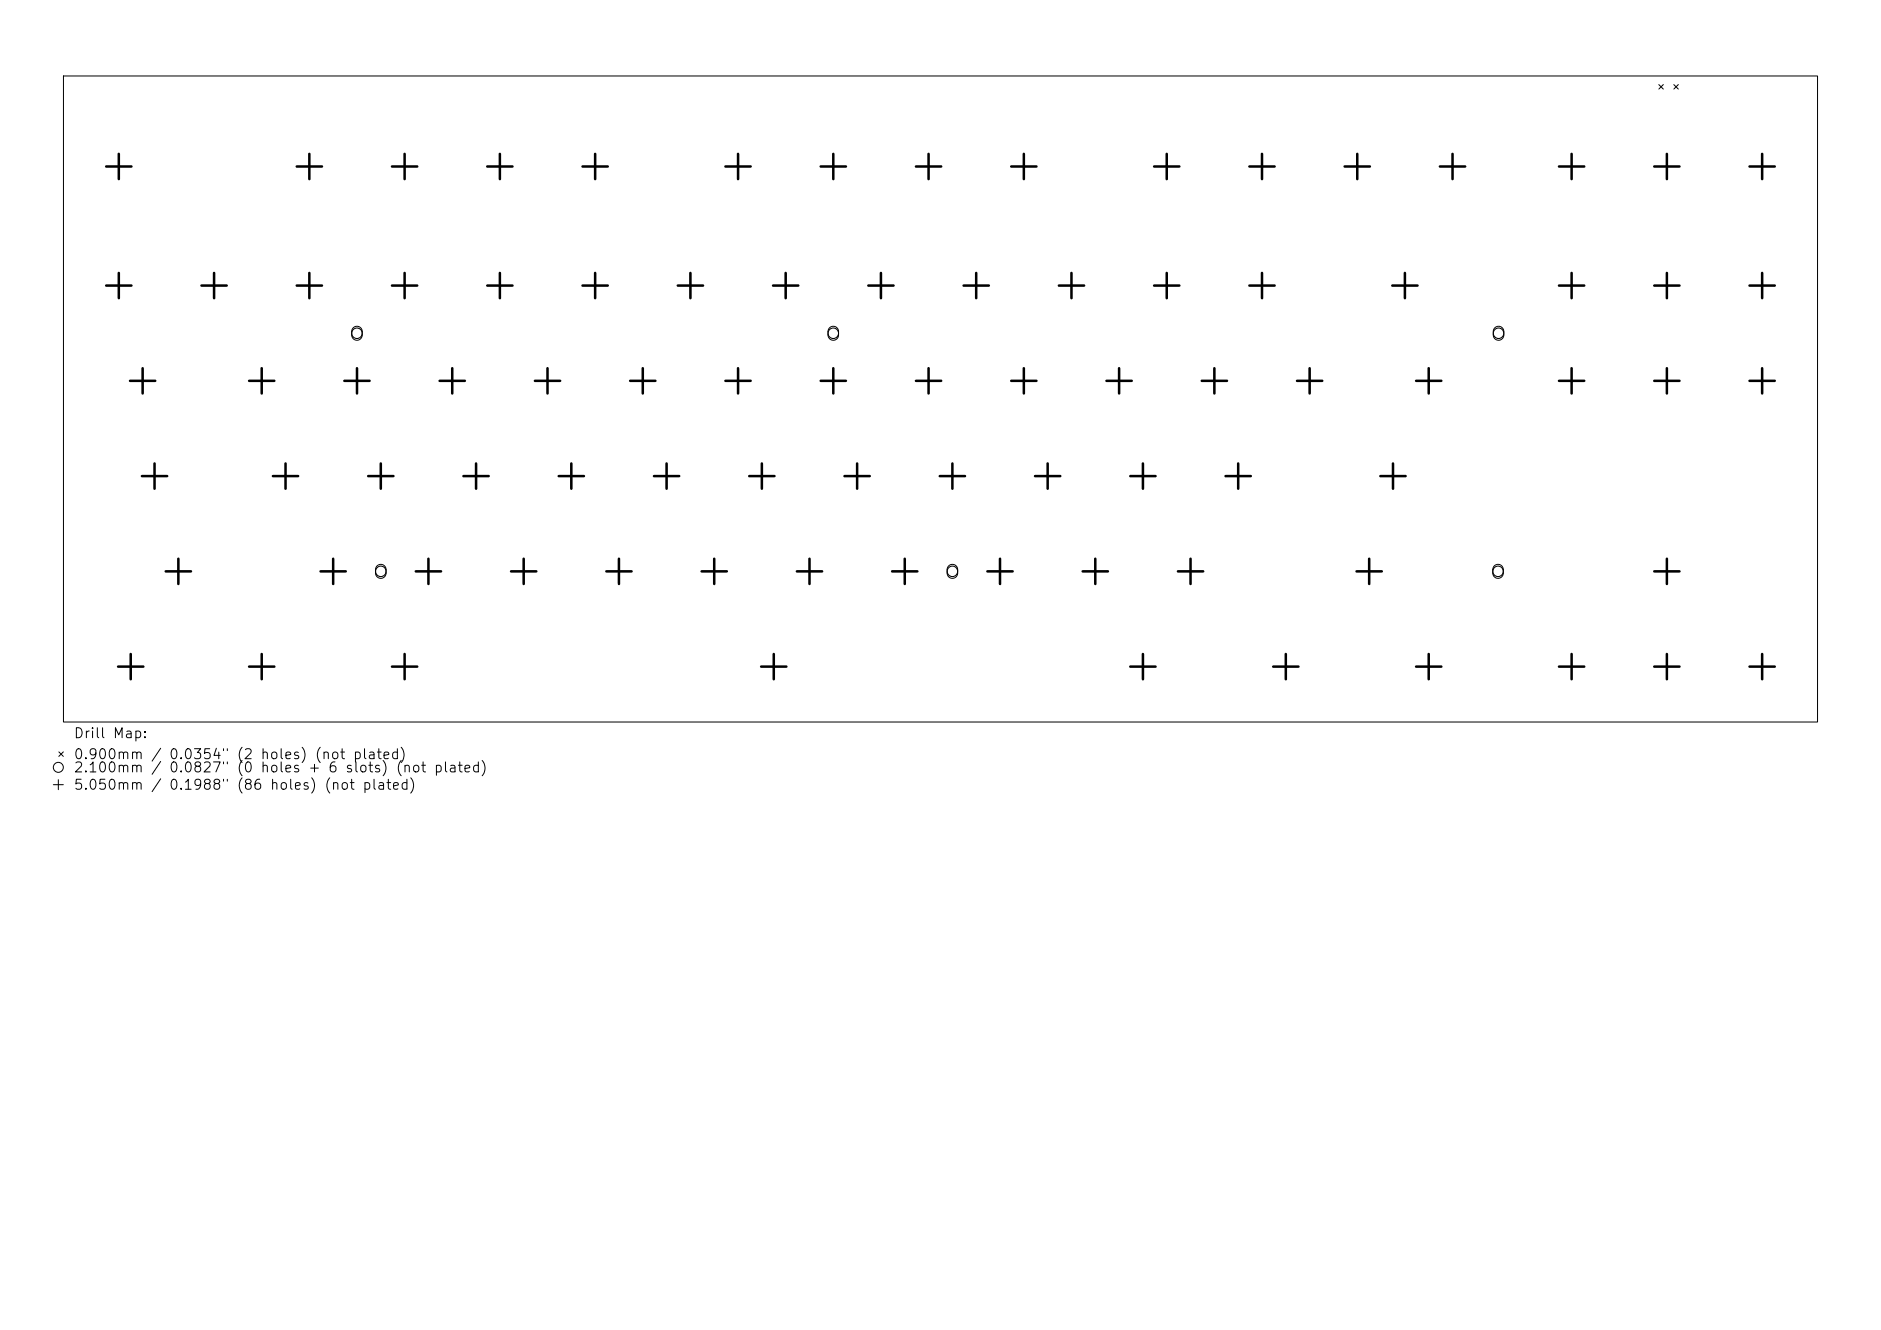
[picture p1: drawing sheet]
<svg xmlns="http://www.w3.org/2000/svg" width="297mm" height="210mm" viewBox="0 0 297 210" stroke-linecap="round" stroke-linejoin="round" font-family="sans-serif">
<defs><g id="words">
<g font-size="1.6">
<text x="11.5" y="117">Drill Map:</text>
<text x="11.5" y="120.3">0.900mm / 0.0354&quot; (2 holes) (not plated)</text>
<text x="11.5" y="122.4">2.100mm / 0.0827&quot; (0 holes + 6 slots) (not plated)</text>
<text x="11.5" y="125.1">5.050mm / 0.1988&quot; (86 holes) (not plated)</text>
</g>
</g></defs>
<g fill="none" stroke="#000" stroke-width=".16">
<path d="M10 12h277v102h-277zM261.9 13.4l.7 .7M262.6 13.4l-.7 .7M264.3 13.4l.7 .7M265 13.4l-.7 .7M55.8 51.8a.83 .83 0 0 1 .9-.2 .83 .83 0 0 1 .5 .7v.6a.83 .83 0 0 1-.8 .8 .83 .83 0 0 1-.9-.8v-.7zM131 51.8a.83 .83 0 0 1 .9-.2 .83 .83 0 0 1 .5 .7v.6a.83 .83 0 0 1-.8 .8 .83 .83 0 0 1-.9-.8l.1-.7zM236 51.8a.83 .83 0 0 1 .9-.2 .83 .83 0 0 1 .5 .7v.6a.83 .83 0 0 1-.8 .8 .83 .83 0 0 1-.8-.8v-.7zM59.5 89.4a.83 .83 0 0 1 .9-.2 .83 .83 0 0 1 .6 .7v.6a.83 .83 0 0 1-.9 .8 .83 .83 0 0 1-.8-.8v-.7zM149.8 89.4a.83 .83 0 0 1 .9-.2 .83 .83 0 0 1 .5 .7v.6a.83 .83 0 0 1-.8 .8 .83 .83 0 0 1-.8-.8v-.7zM235.9 89.4a.83 .83 0 0 1 1-.2 .83 .83 0 0 1 .5 .7v.6a.83 .83 0 0 1-.9 .8 .83 .83 0 0 1-.8-.8v-.7zM9.3 118.7l.7 .7"/>
<path d="M10 118.7l-.7 .7M8.4 123.9h1.6M9.2 123.1v1.6"/>
<circle cx="9.2" cy="121.2" r=".79"/>
</g>
<g fill="none" stroke="#000" stroke-width=".17">
<circle cx="56.4" cy="52.6" r=".83"/>
<circle cx="131.6" cy="52.6" r=".83"/>
<circle cx="236.6" cy="52.6" r=".83"/>
<circle cx="60.1" cy="90.2" r=".83"/>
<circle cx="150.4" cy="90.2" r=".83"/>
<circle cx="236.5" cy="90.2" r=".83"/>
</g>
<g fill="none" stroke="#000" stroke-width=".4">
<path d="M16.8 26.3h4M18.8 24.3v4M46.9 26.3h3.9M48.8 24.3v4M61.9 26.3h4M63.9 24.3v4M76.9 26.3h4M78.9 24.3v4M92 26.3h4M94 24.3v4M114.5 26.3h4M116.5 24.3v4"/>
<path d="M129.6 26.3h4M131.6 24.3v4M144.6 26.3h4M146.6 24.3v4M159.7 26.3h4M161.7 24.3v4M182.2 26.3h4M184.2 24.3v4M197.3 26.3h4M199.3 24.3v4M212.3 26.3h4M214.3 24.3v4"/>
<path d="M227.4 26.3h3.9M229.3 24.3v4M246.2 26.3h3.9M248.2 24.3v4M261.2 26.3h4M263.2 24.3v4M276.2 26.3h4M278.2 24.3v4M16.8 45.1h4M18.8 43.1v4M22.5 58.1v4M31.8 45.1h4"/>
<path d="M33.8 43.1v4M41.3 58.1v4M46.9 45.1h3.9M48.8 43.1v4M56.4 58.1v4M61.9 45.1h4M63.9 43.1v4M71.4 58.1v4M76.9 45.1h4M78.9 43.1v4M86.4 58.1v4M92 45.1h4"/>
<path d="M94 43.1v4M101.5 58.1v4M107 45.1h4M109 43.1v4M116.5 58.1v4M122.1 45.1h3.9M124.1 43.1v4M131.6 58.1v4M137.1 45.1h4M139.1 43.1v4M146.6 58.1v4M152.1 45.1h4"/>
<path d="M154.1 43.1v4M161.7 58.1v4M167.2 45.1h4M169.2 43.1v4M176.7 58.1v4M182.2 45.1h4M184.2 43.1v4M191.7 58.1v4M197.3 45.1h4M199.3 43.1v4M206.8 58.1v4M219.8 45.1h4"/>
<path d="M221.8 43.1v4M225.6 58.1v4M246.2 45.1h3.9M248.2 43.1v4M248.2 58.1v4M261.2 45.1h4M263.2 43.1v4M263.2 58.1v4M276.2 45.1h4M278.2 43.1v4M278.2 58.1v4M20.5 60.1h4"/>
<path d="M22.4 75.2h4M24.4 73.2v4M39.3 60.1h4M43.1 75.2h4M45.1 73.2v4M54.4 60.1h4M58.1 75.2h4M60.1 73.2v4M69.4 60.1h4M73.2 75.2h4M75.2 73.2v4M84.5 60.1h3.9"/>
<path d="M88.2 75.2h4M90.2 73.2v4M99.5 60.1h4M103.3 75.2h3.9M105.3 73.2v4M114.5 60.1h4M118.3 75.2h4M120.3 73.2v4M129.6 60.1h4M133.3 75.2h4M135.3 73.2v4M144.6 60.1h4"/>
<path d="M148.4 75.2h4M150.4 73.2v4M159.7 60.1h4M163.4 75.2h4M165.4 73.2v4M174.7 60.1h4M178.5 75.2h4M180.5 73.2v4M189.8 60.1h3.9M193.5 75.2h4M195.5 73.2v4M204.8 60.1h4"/>
<path d="M218 75.2h3.9M219.9 73.2v4M223.6 60.1h4M246.2 60.1h3.9M261.2 60.1h4M276.2 60.1h4M26.2 90.2h4M28.2 88.2v4M50.6 90.2h4M52.6 88.2v4M65.7 90.2h3.9M67.6 88.2v4"/>
<path d="M80.7 90.2h4M82.7 88.2v4M95.7 90.2h4M97.7 88.2v4M110.8 90.2h4M112.8 88.2v4M125.8 90.2h4M127.8 88.2v4M140.9 90.2h4M142.9 88.2v4M155.9 90.2h4M157.9 88.2v4"/>
<path d="M170.9 90.2h4M172.9 88.2v4M186 90.2h4M188 88.2v4M214.2 90.2h4M216.2 88.2v4M261.2 90.2h4M263.2 88.2v4M18.6 105.3h4M20.6 103.3v4M39.3 105.3h4M41.3 103.3v4"/>
<path d="M61.9 105.3h4M63.9 103.3v4M120.2 105.3h4M122.2 103.3v4M178.5 105.3h4M180.5 103.3v4M201 105.3h4M203 103.3v4M223.6 105.3h4M225.6 103.3v4M246.2 105.3h3.9M248.2 103.3v4"/>
<path d="M261.2 105.3h4M263.2 103.3v4M276.2 105.3h4M278.2 103.3v4"/>
</g>
<use href="#words"/>
</svg>
